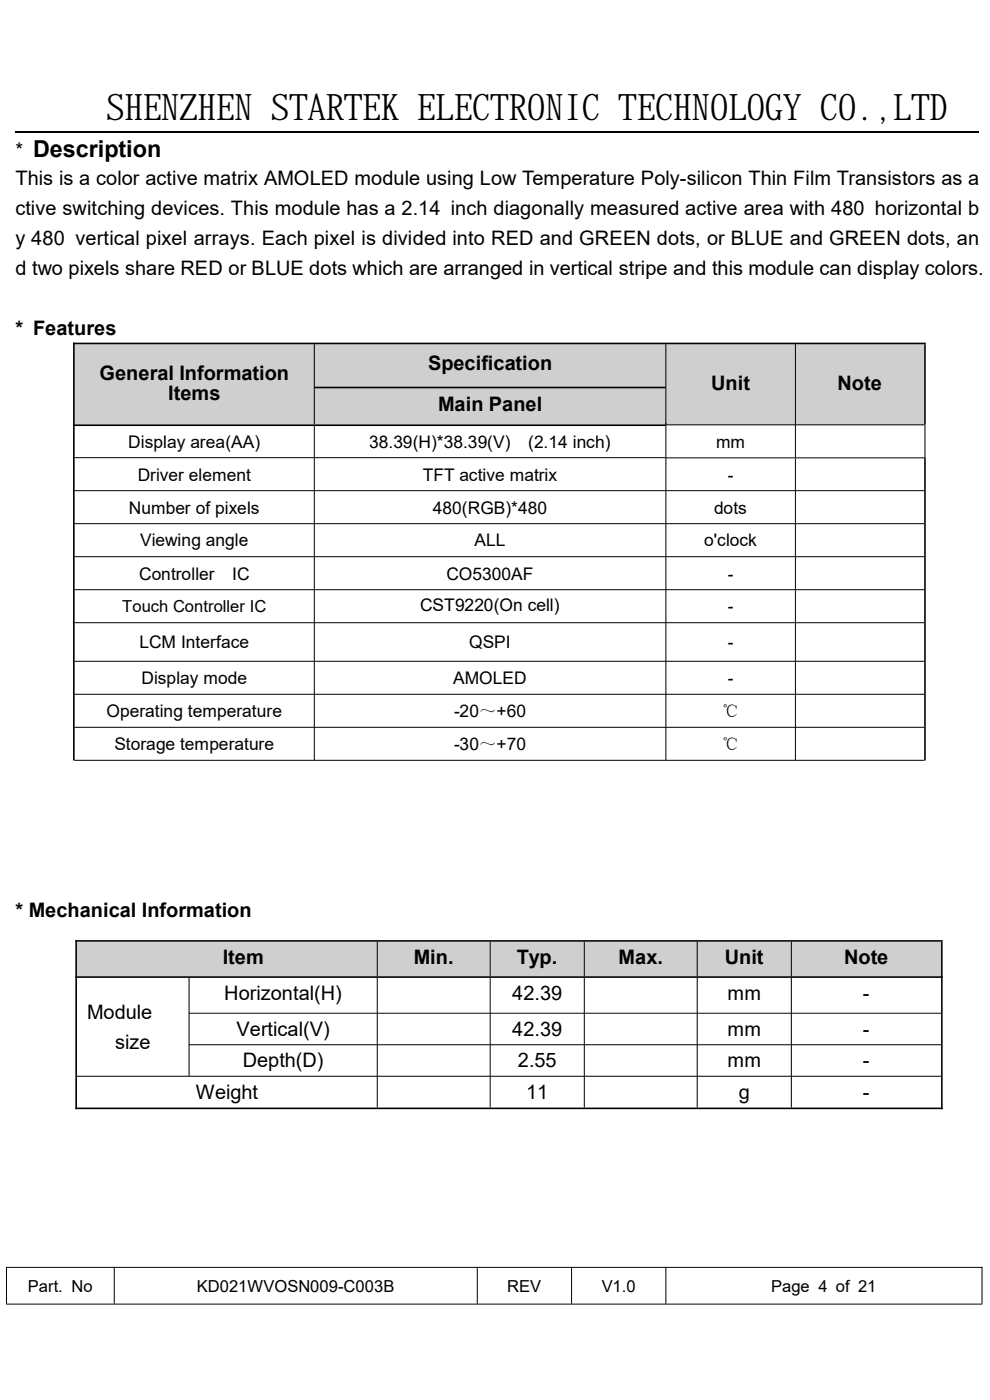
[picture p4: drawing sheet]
<svg xmlns="http://www.w3.org/2000/svg" width="210mm" height="297mm" viewBox="0 0 210 297" stroke-linecap="round" stroke-linejoin="round" font-family="sans-serif">
<defs><g id="words">
<text font-size="7.7" x="22.6" y="25.4">SHENZHEN STARTEK ELECTRONIC TECHNOLOGY CO.,LTD</text>
<text font-size="5" x="7" y="33.2">Description</text>
<g font-size="4.2">
<text x="3.3" y="33.2">*</text>
<text x="3.3" y="39.3">This is a color active matrix AMOLED module using Low Temperature Poly-silicon Thin Film Transistors as a</text>
<text x="3.3" y="45.7">ctive switching devices. This module has a 2.14 inch diagonally measured active area with 480 horizontal b</text>
<text x="3.3" y="52">y 480 vertical pixel arrays. Each pixel is divided into RED and GREEN dots, or BLUE and GREEN dots, an</text>
<text x="3.3" y="58.4">d two pixels share RED or BLUE dots which are arranged in vertical stripe and this module can display colors.</text>
<text x="3.3" y="71.1">* Features</text>
<text x="21.1" y="80.7">General Information</text>
<text x="90.8" y="78.6">Specification</text>
<text x="150.9" y="82.8">Unit</text>
<text x="177.7" y="82.8">Note</text>
<text x="35.7" y="84.9">Items</text>
<text x="92.9" y="87.3">Main Panel</text>
<text x="3.3" y="194.6">* Mechanical Information</text>
<text x="47.2" y="204.5">Item</text>
<text x="87.8" y="204.5">Min.</text>
<text x="109.6" y="204.5">Typ.</text>
<text x="131.2" y="204.5">Max.</text>
<text x="153.8" y="204.5">Unit</text>
<text x="179.1" y="204.5">Note</text>
<text x="47.6" y="212.2">Horizontal(H)</text>
<text x="108.7" y="212.2">42.39</text>
<text x="154.3" y="212.2">mm</text>
<text x="183" y="212.2">-</text>
<text x="18.5" y="216.2">Module</text>
<text x="50.2" y="219.7">Vertical(V)</text>
<text x="108.7" y="219.7">42.39</text>
<text x="154.3" y="219.7">mm</text>
<text x="183" y="219.7">-</text>
<text x="24.4" y="222.6">size</text>
<text x="51.5" y="226.4">Depth(D)</text>
<text x="109.9" y="226.4">2.55</text>
<text x="154.3" y="226.4">mm</text>
<text x="183" y="226.4">-</text>
<text x="41.6" y="233.1">Weight</text>
<text x="111.6" y="233.1">11</text>
<text x="156.7" y="233.1">g</text>
<text x="183" y="233.1">-</text>
</g>
<g font-size="3.7">
<text x="27.2" y="95.1">Display area(AA)</text>
<text x="78.3" y="95.1">38.39(H)*38.39(V)</text>
<text x="112.1" y="95.1">(2.14 inch)</text>
<text x="151.9" y="95.1">mm</text>
<text x="29.2" y="102">Driver element</text>
<text x="89.7" y="102">TFT active matrix</text>
<text x="154.4" y="102">-</text>
<text x="27.3" y="108.9">Number of pixels</text>
<text x="91.8" y="108.9">480(RGB)*480</text>
<text x="151.5" y="108.9">dots</text>
<text x="29.7" y="115.9">Viewing angle</text>
<text x="100.7" y="115.9">ALL</text>
<text x="149.4" y="115.9">o'clock</text>
<text x="29.5" y="123">Controller</text>
<text x="49.3" y="123">IC</text>
<text x="94.7" y="123">CO5300AF</text>
<text x="154.4" y="123">-</text>
<text x="89.1" y="129.6">CST9220(On cell)</text>
<text x="154.4" y="129.9">-</text>
<text x="29.6" y="137.5">LCM Interface</text>
<text x="99.5" y="137.5">QSPI</text>
<text x="103.3" y="136">)</text>
<text x="154.4" y="137.5">-</text>
<text x="30" y="145.1">Display mode</text>
<text x="96.1" y="145.1">AMOLED</text>
<text x="154.4" y="145.1">-</text>
<text x="22.6" y="152.1">Operating temperature</text>
<text x="96.3" y="152.1">-20～+60</text>
<text x="153.1" y="152.1">℃</text>
<text x="24.3" y="159.1">Storage temperature</text>
<text x="96.3" y="159.1">-30～+70</text>
<text x="153.1" y="159.1">℃</text>
</g>
<g font-size="3.5">
<text x="25.9" y="129.9">Touch Controller IC</text>
<text x="5.9" y="274">Part. No</text>
<text x="41.7" y="274">KD021WVOSN009-C003B</text>
<text x="107.6" y="274">REV</text>
<text x="127.6" y="274">V1.0</text>
<text x="163.6" y="274">Page 4 of 21</text>
</g>
</g></defs>
<path d="M3.3 28.1h204.5" fill="none" stroke="#000" stroke-width=".25"/>
<path d="M1.3 268.9h207.1M1.3 276.7h207.1M1.4 268.8v7.8M24.2 268.8v7.8M101.2 268.8v7.8M121.2 268.8v7.8M141.3 268.8v7.8M208.3 268.8v7.8" fill="none" stroke="#000" stroke-width=".21"/>
<g fill="#d0cece">
<path d="M15.8 73h50.9v17.1h-50.9z" fill-rule="evenodd"/>
<path d="M66.7 73h74.6v9.1h-74.6z" fill-rule="evenodd"/>
<path d="M141.3 73h27.5v17.1h-27.5z" fill-rule="evenodd"/>
<path d="M168.7 73h27.4v17.1h-27.4z" fill-rule="evenodd"/>
<path d="M66.7 82.4h74.6v7.7h-74.6z" fill-rule="evenodd"/>
</g>
<path d="M15.5 72.9h180.9M15.7 72.7v88.6M196.2 73v17M15.5 90.2h125.7M66.7 82.2h74.5M196.2 97.2v64.1" fill="none" stroke="#000" stroke-width=".34"/>
<g fill="none" stroke="#000" stroke-width=".21">
<path d="M66.7 73v17M141.3 73v88.3M168.7 73v24M15.8 97.1h125.4M66.7 90.4v70.9M141.2 90.1h55.1M141.2 97.1h55.1M168.7 97.2v64.1M196.2 90.2v7M15.8 104.1h180.2M15.8 111.1h180.2M15.8 118.1h180.2"/>
<path d="M15.8 125.1h180.2M15.8 132.1h180.2M15.8 140.3h180.2M15.8 147.3h180.2M15.8 154.3h180.2M15.8 161.3h180.2"/>
</g>
<g fill="#d0cece">
<path d="M16.3 199.8h63.7v7.4h-63.7z" fill-rule="evenodd"/>
<path d="M80 199.8h24v7.4h-24z" fill-rule="evenodd"/>
<path d="M104 199.8h20v7.4h-20z" fill-rule="evenodd"/>
<path d="M123.9 199.8h24v7.4h-24z" fill-rule="evenodd"/>
<path d="M147.9 199.8h20v7.4h-20z" fill-rule="evenodd"/>
<path d="M167.9 199.8h31.8v7.4h-31.8z" fill-rule="evenodd"/>
</g>
<path d="M16 199.6h184M16.2 199.4v35.9M199.8 199.8v35.5M16 207.3h184M16 235.1h184" fill="none" stroke="#000" stroke-width=".34"/>
<g fill="none" stroke="#000" stroke-width=".21">
<path d="M80 199.8v7.3M104 199.8v7.3M123.9 199.8v7.3M147.9 199.8v7.3M167.9 199.8v7.3M40.1 215h159.5M40.1 207.5v20.8M80 207.5v27.5M104 207.5v27.5M123.9 207.5v27.5M147.9 207.5v27.5M167.9 207.5v27.5"/>
<path d="M16.3 228.3h183.3M40.1 221.6h159.5"/>
</g>
<use href="#words"/>
</svg>
